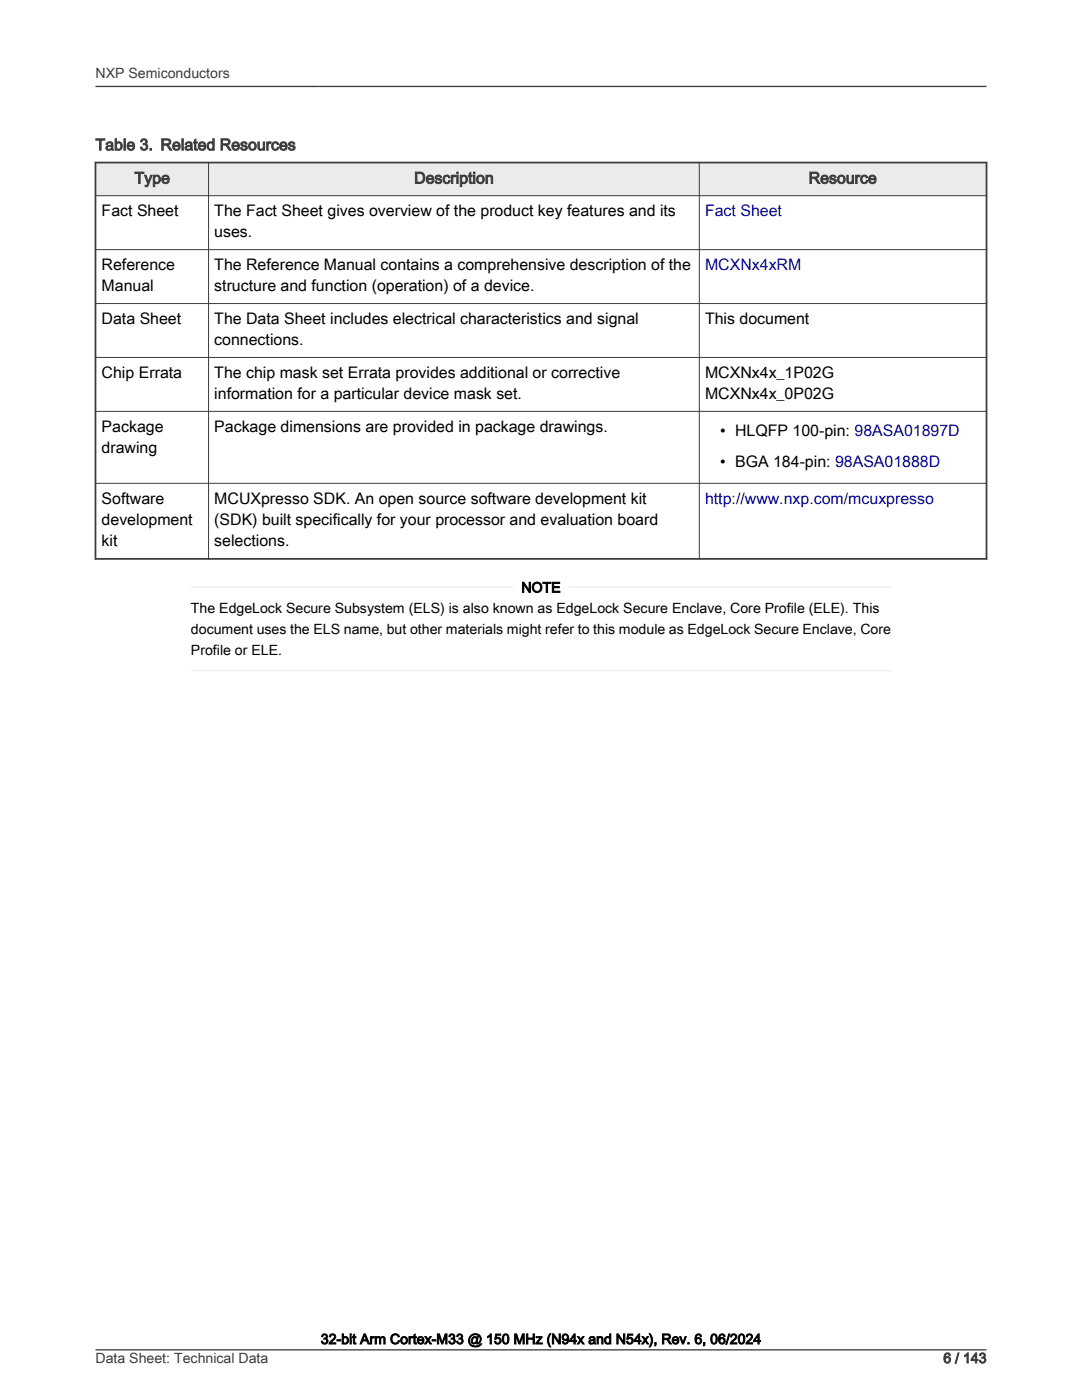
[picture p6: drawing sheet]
<svg xmlns="http://www.w3.org/2000/svg" width="216mm" height="279mm" viewBox="0 0 216 279" stroke-linecap="round" stroke-linejoin="round" font-family="sans-serif">
<defs><g id="words">
<g font-size="3.2" fill="#3c3c3c">
<text x="19" y="30">Table 3. Related Resources</text>
<text x="26.8" y="36.6">Type</text>
<text x="82.6" y="36.6">Description</text>
<text x="161.4" y="36.6">Resource</text>
</g>
<g font-size="3.2">
<text x="20.3" y="43.1">Fact Sheet</text>
<text x="42.8" y="43.1">The Fact Sheet gives overview of the product key features and its</text>
<text x="42.8" y="47.4">uses.</text>
<text x="20.3" y="53.9">Reference</text>
<text x="42.8" y="53.9">The Reference Manual contains a comprehensive description of the</text>
<text x="20.3" y="58.1">Manual</text>
<text x="42.8" y="58.1">structure and function (operation) of a device.</text>
<text x="20.3" y="64.7">Data Sheet</text>
<text x="42.8" y="64.7">The Data Sheet includes electrical characteristics and signal</text>
<text x="140.7" y="64.7">This document</text>
<text x="42.8" y="68.9">connections.</text>
<text x="20.3" y="75.4">Chip Errata</text>
<text x="42.8" y="75.4">The chip mask set Errata provides additional or corrective</text>
<text x="140.7" y="75.4">MCXNx4x_1P02G</text>
<text x="42.8" y="79.7">information for a particular device mask set.</text>
<text x="140.7" y="79.7">MCXNx4x_0P02G</text>
<text x="20.3" y="86.2">Package</text>
<text x="42.8" y="86.2">Package dimensions are provided in package drawings.</text>
<text x="143.7" y="87">• HLQFP 100-pin: 98ASA01897D</text>
<text x="20.3" y="90.4">drawing</text>
<text x="143.7" y="93.2">• BGA 184-pin: 98ASA01888D</text>
<text x="20.3" y="100.5">Software</text>
<text x="42.8" y="100.5">MCUXpresso SDK. An open source software development kit</text>
<text x="20.3" y="104.8">development</text>
<text x="42.8" y="104.8">(SDK) built specifically for your processor and evaluation board</text>
<text x="20.3" y="109">kit</text>
<text x="42.8" y="109">selections.</text>
</g>
<g font-size="3.2" fill="#00f">
<text x="140.7" y="43.1">Fact Sheet</text>
<text x="140.7" y="53.9">MCXNx4xRM</text>
<text x="140.7" y="100.5">http://www.nxp.com/mcuxpresso</text>
</g>
<g font-size="2.8" fill="#3c3c3c">
<text x="19" y="15.6">NXP Semiconductors</text>
<text x="19" y="272">Data Sheet: Technical Data</text>
<text x="188.2" y="272">6 / 143</text>
</g>
<g font-size="2.8">
<text x="104" y="118.2">NOTE</text>
<text x="38.1" y="122.3">The EdgeLock Secure Subsystem (ELS) is also known as EdgeLock Secure Enclave, Core Profile (ELE). This</text>
<text x="38.1" y="126.6">document uses the ELS name, but other materials might refer to this module as EdgeLock Secure Enclave, Core</text>
<text x="38.1" y="130.8">Profile or ELE.</text>
<text x="64" y="268.2">32-bit Arm Cortex-M33 @ 150 MHz (N94x and N54x), Rev. 6, 06/2024</text>
</g>
</g></defs>
<path d="M19 32.4h177.8v6.7h-177.8z" fill-rule="evenodd" fill="#ebebeb"/>
<path d="M18.9 32.4h178.1M19 32.3v79.4M196.8 32.3v79.4M18.9 111.5h178.1" fill="none" stroke="#3c3c3c" stroke-width=".35"/>
<path d="M18.9 39.1h178.1M41.6 32.3v79.4M139.5 32.3v79.4M18.9 49.8h178.1M18.9 60.6h178.1M18.9 71.3h178.1M18.9 82.1h178.1M18.9 96.5h178.1" fill="none" stroke="#3c3c3c" stroke-width=".2"/>
<path d="M38.1 117.2h139.7" fill="none" stroke="#eef1f3" stroke-width=".35"/>
<path d="M102.5 116.1h10.9v2.8h-10.9z" fill-rule="evenodd" fill="#fff"/>
<path d="M38.1 133.9h139.7" fill="none" stroke="#eef1f3" stroke-width=".35"/>
<path d="M19 17.3h177.8M19.1 269.4h177.7" fill="none" stroke="#3c3c3c" stroke-width=".26"/>
<use href="#words"/>
</svg>
